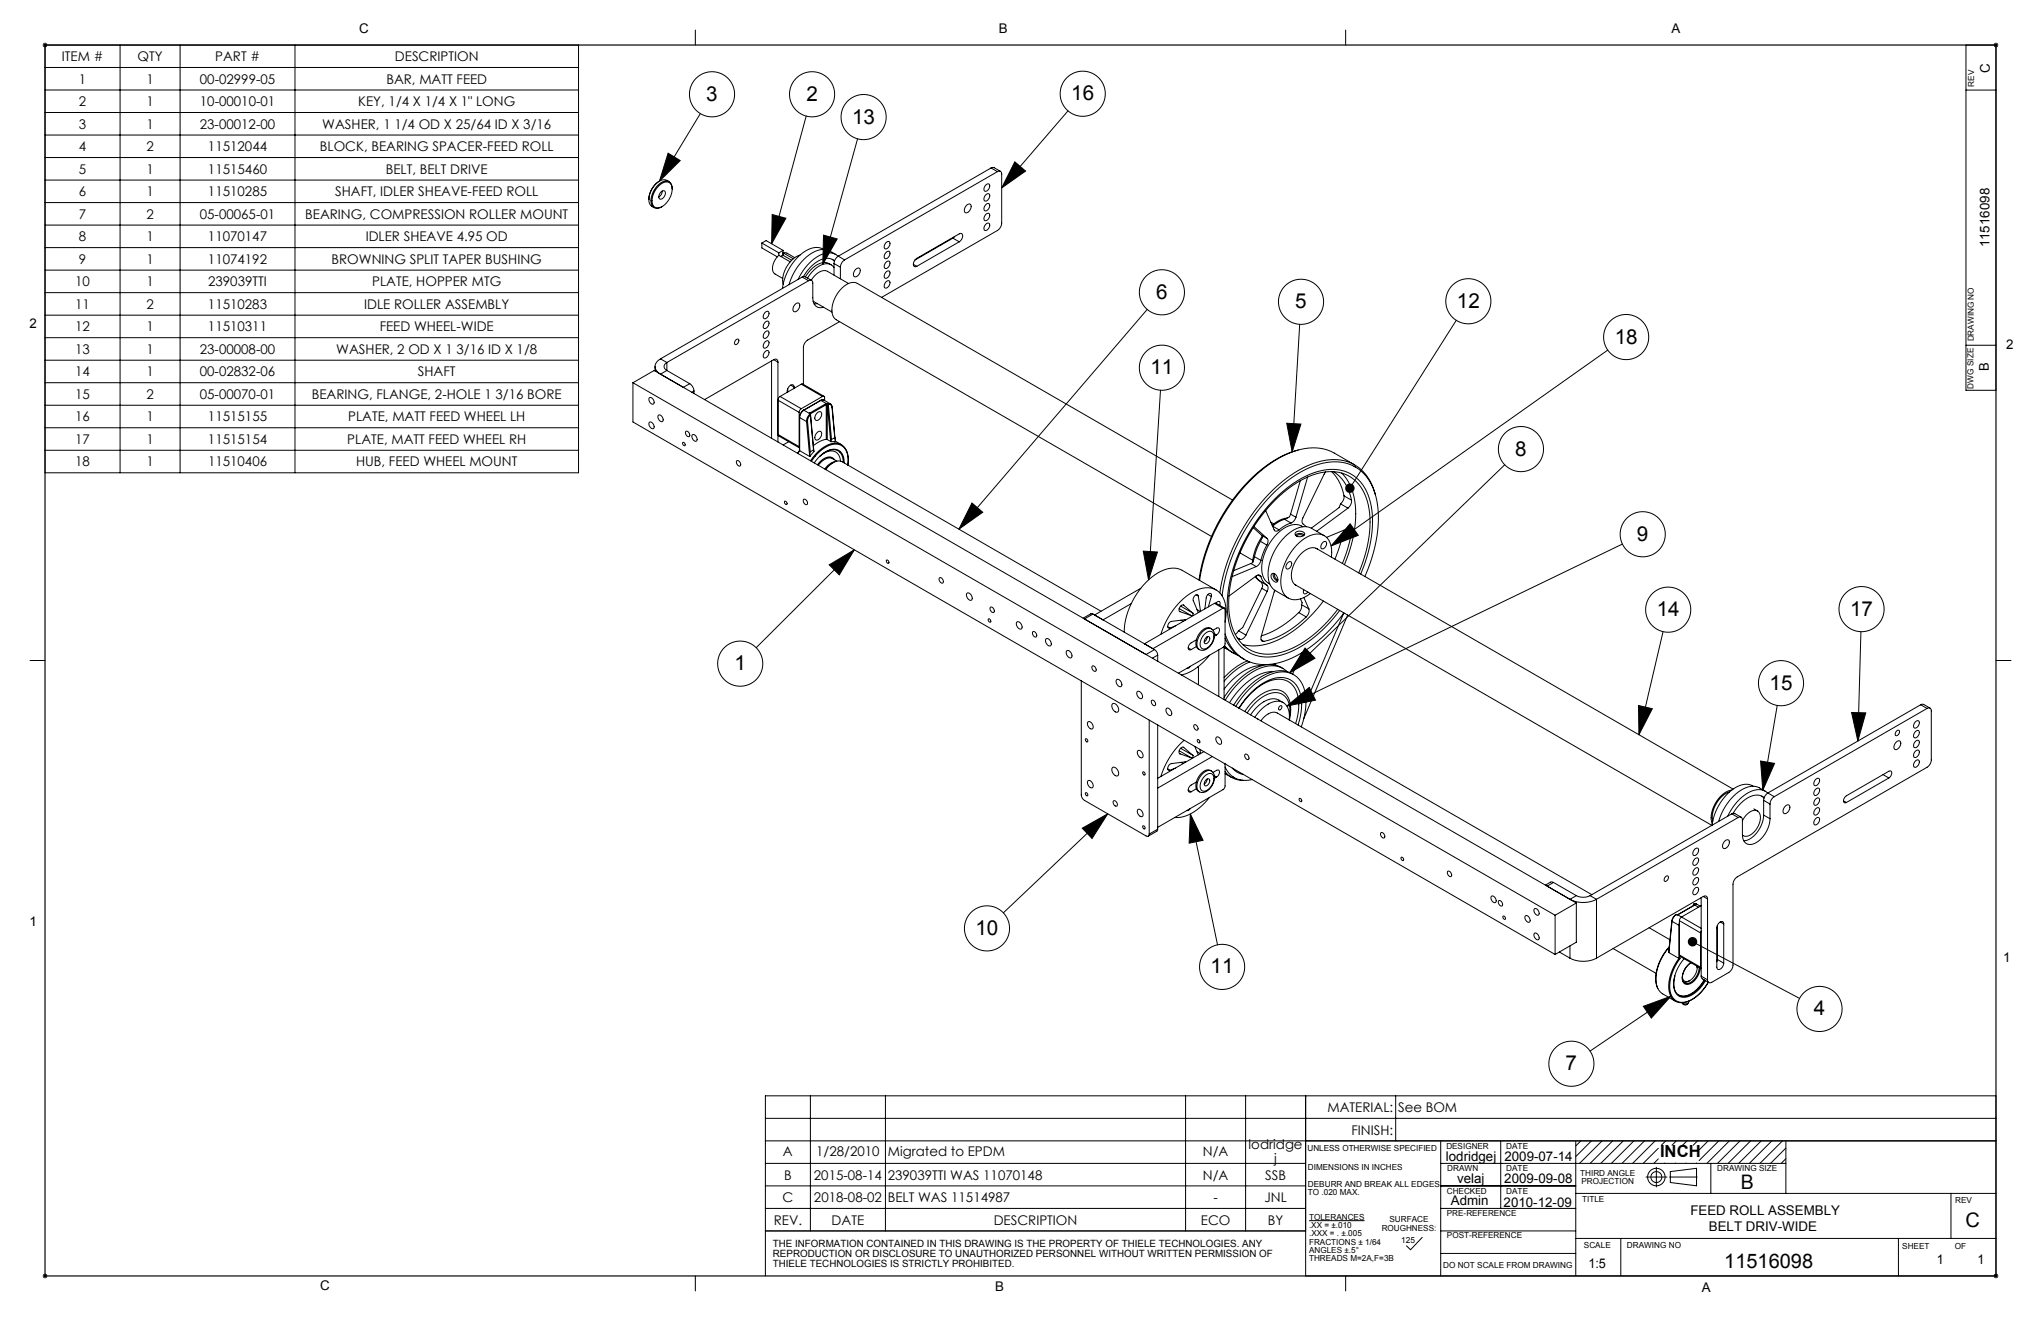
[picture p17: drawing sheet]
<svg xmlns="http://www.w3.org/2000/svg" width="432mm" height="279mm" viewBox="0 0 432 279" stroke-linecap="round" stroke-linejoin="round" font-family="sans-serif">
<defs><g id="words">
<g font-size="4.4">
<text x="149.4" y="21.3">3</text>
<text x="170.6" y="21.3">2</text>
<text x="226.6" y="21.2">16</text>
<text x="180.3" y="26.1">13</text>
<text x="244.6" y="63.2">6</text>
<text x="274" y="65.2">5</text>
<text x="308.2" y="65.1">12</text>
<text x="341.6" y="72.7">18</text>
<text x="243.4" y="79.2">11</text>
<text x="320.6" y="96.4">8</text>
<text x="346.3" y="114.4">9</text>
<text x="350.5" y="130.3">14</text>
<text x="391.4" y="130.2">17</text>
<text x="155.4" y="141.7">1</text>
<text x="374.4" y="145.9">15</text>
<text x="206.4" y="197.7">10</text>
<text x="256.1" y="205.9">11</text>
<text x="383.7" y="214.8">4</text>
<text x="331.2" y="226.4">7</text>
</g>
<g font-size="4.2">
<text x="368.3" y="251.6">B</text>
<text x="415.8" y="259.5">C</text>
<text x="364.8" y="268.2">11516098</text>
</g>
<text font-size="3.5" x="351.2" y="244.8">INCH</text>
<g font-size="2.8">
<text x="76" y="6.9">C</text>
<text x="211.3" y="7">B</text>
<text x="353.6" y="6.9">A</text>
<text x="13.1" y="13">ITEM #</text>
<text x="16.7" y="17.7">1</text>
<text x="29.1" y="13">QTY</text>
<text x="31" y="17.7">1</text>
<text x="42.3" y="17.7">00-02999-05</text>
<text x="45.5" y="13">PART #</text>
<text x="81.7" y="17.7">BAR, MATT FEED</text>
<text x="83.6" y="13">DESCRIPTION</text>
<text x="421" y="15.5" transform="rotate(-90 421 15.5)">C</text>
<text x="16.7" y="22.5">2</text>
<text x="31" y="22.5">1</text>
<text x="42.3" y="22.5">10-00010-01</text>
<text x="75.8" y="22.5">KEY, 1/4 X 1/4 X 1&quot; LONG</text>
<text x="16.7" y="27.2">3</text>
<text x="31" y="27.2">1</text>
<text x="42.3" y="27.2">23-00012-00</text>
<text x="68.2" y="27.2">WASHER, 1 1/4 OD X 25/64 ID X 3/16</text>
<text x="16.7" y="32">4</text>
<text x="31" y="32">2</text>
<text x="44" y="32">11512044</text>
<text x="67.7" y="32">BLOCK, BEARING SPACER-FEED ROLL</text>
<text x="16.7" y="41.5">6</text>
<text x="16.7" y="36.8">5</text>
<text x="31" y="41.5">1</text>
<text x="31" y="36.8">1</text>
<text x="44" y="41.5">11510285</text>
<text x="44" y="36.8">11515460</text>
<text x="70.9" y="41.5">SHAFT, IDLER SHEAVE-FEED ROLL</text>
<text x="81.6" y="36.8">BELT, BELT DRIVE</text>
<text x="16.7" y="46.3">7</text>
<text x="31" y="46.3">2</text>
<text x="42.3" y="46.3">05-00065-01</text>
<text x="64.6" y="46.3">BEARING, COMPRESSION ROLLER MOUNT</text>
<text x="16.7" y="51">8</text>
<text x="31" y="51">1</text>
<text x="44" y="51">11070147</text>
<text x="77.4" y="51">IDLER SHEAVE 4.95 OD</text>
<text x="420.9" y="52.3" transform="rotate(-90 420.9 52.3)">11516098</text>
<text x="16.7" y="55.8">9</text>
<text x="31" y="55.8">1</text>
<text x="44" y="55.8">11074192</text>
<text x="70.1" y="55.8">BROWNING SPLIT TAPER BUSHING</text>
<text x="15.9" y="60.6">10</text>
<text x="15.9" y="65.3">11</text>
<text x="31" y="60.6">1</text>
<text x="31" y="65.3">2</text>
<text x="44" y="65.3">11510283</text>
<text x="44" y="60.6">239039TTI</text>
<text x="77" y="65.3">IDLE ROLLER ASSEMBLY</text>
<text x="78.7" y="60.6">PLATE, HOPPER MTG</text>
<text x="6.3" y="69.5">2</text>
<text x="15.9" y="70.1">12</text>
<text x="31" y="70.1">1</text>
<text x="44" y="70.1">11510311</text>
<text x="80.3" y="70.1">FEED WHEEL-WIDE</text>
<text x="15.9" y="74.8">13</text>
<text x="31" y="74.8">1</text>
<text x="42.3" y="74.8">23-00008-00</text>
<text x="71.1" y="74.8">WASHER, 2 OD X 1 3/16 ID X 1/8</text>
<text x="424.4" y="73.8">2</text>
<text x="15.9" y="79.6">14</text>
<text x="31" y="79.6">1</text>
<text x="42.3" y="79.6">00-02832-06</text>
<text x="88.4" y="79.6">SHAFT</text>
<text x="420.8" y="78.5" transform="rotate(-90 420.8 78.5)">B</text>
<text x="15.9" y="84.4">15</text>
<text x="15.9" y="89.1">16</text>
<text x="31" y="84.4">2</text>
<text x="31" y="89.1">1</text>
<text x="42.3" y="84.4">05-00070-01</text>
<text x="44" y="89.1">11515155</text>
<text x="66" y="84.4">BEARING, FLANGE, 2-HOLE 1 3/16 BORE</text>
<text x="73.7" y="89.1">PLATE, MATT FEED WHEEL LH</text>
<text x="15.9" y="93.9">17</text>
<text x="31" y="93.9">1</text>
<text x="44" y="93.9">11515154</text>
<text x="73.5" y="93.9">PLATE, MATT FEED WHEEL RH</text>
<text x="15.9" y="98.6">18</text>
<text x="31" y="98.6">1</text>
<text x="44" y="98.6">11510406</text>
<text x="75.3" y="98.6">HUB, FEED WHEEL MOUNT</text>
<text x="6.3" y="195.9">1</text>
<text x="423.8" y="203.6">1</text>
<text x="280.8" y="235.2">MATERIAL:</text>
<text x="285.9" y="240">FINISH:</text>
<text x="295.8" y="235.2">See BOM</text>
<text x="165.6" y="244.5">A</text>
<text x="172.7" y="244.5">1/28/2010</text>
<text x="187.8" y="244.5">Migrated to EPDM</text>
<text x="254.5" y="244.5">N/A</text>
<text x="264.2" y="243.1">lodridge</text>
<text x="269.6" y="245.9">j</text>
<text x="305.9" y="245.6">lodridgej</text>
<text x="318.3" y="245.5">2009-07-14</text>
<text x="165.9" y="249.5">B</text>
<text x="172.2" y="249.5">2015-08-14</text>
<text x="187.8" y="249.5">239039TTI WAS 11070148</text>
<text x="254.5" y="249.5">N/A</text>
<text x="267.7" y="249.5">SSB</text>
<text x="308.2" y="250.3">velaj</text>
<text x="318.3" y="250.3">2009-09-08</text>
<text x="165.5" y="254.3">C</text>
<text x="172.2" y="254.3">2018-08-02</text>
<text x="187.8" y="254.3">BELT WAS 11514987</text>
<text x="256.7" y="254.3">-</text>
<text x="267.5" y="254.3">JNL</text>
<text x="307" y="255">Admin</text>
<text x="318.1" y="255.2">2010-12-09</text>
<text x="357.6" y="257">FEED ROLL ASSEMBLY</text>
<text x="163.7" y="259">REV.</text>
<text x="175.9" y="259">DATE</text>
<text x="210.2" y="259">DESCRIPTION</text>
<text x="254.1" y="259">ECO</text>
<text x="268.2" y="259">BY</text>
<text x="361.5" y="260.4">BELT DRIV-WIDE</text>
<text x="336" y="268.1">1:5</text>
<text x="409.8" y="267.4">1</text>
<text x="418.4" y="267.4">1</text>
<text x="67.7" y="272.9">C</text>
<text x="210.5" y="273">B</text>
<text x="360.1" y="273.3">A</text>
</g>
<g font-size="2.1">
<text x="163.5" y="263.8">THE INFORMATION CONTAINED IN THIS DRAWING IS THE PROPERTY OF THIELE TECHNOLOGIES. ANY</text>
<text x="163.5" y="265.9">REPRODUCTION OR DISCLOSURE TO UNAUTHORIZED PERSONNEL WITHOUT WRITTEN PERMISSION OF</text>
<text x="163.5" y="268">THIELE TECHNOLOGIES IS STRICTLY PROHIBITED.</text>
</g>
<g font-size="1.8">
<text x="417.7" y="18.3" transform="rotate(-90 417.7 18.3)">REV</text>
<text x="417.6" y="72.2" transform="rotate(-90 417.6 72.2)">DRAWING NO</text>
<text x="417.5" y="82.2" transform="rotate(-90 417.5 82.2)">DWG SIZE</text>
<text x="276.6" y="243.4">UNLESS OTHERWISE SPECIFIED</text>
<text x="306" y="242.9">DESIGNER</text>
<text x="318.7" y="242.9">DATE</text>
<text x="276.7" y="247.4">DIMENSIONS IN INCHES</text>
<text x="276.7" y="251">DEBURR AND BREAK ALL EDGES</text>
<text x="306.2" y="247.6">DRAWN</text>
<text x="318.7" y="247.8">DATE</text>
<text x="334.3" y="248.7">THIRD ANGLE</text>
<text x="334.6" y="250.5">PROJECTION</text>
<text x="363.3" y="247.7">DRAWING SIZE</text>
<text x="276.7" y="252.7">TO .020 MAX.</text>
<text x="277" y="258">TOLERANCES</text>
<text x="306.1" y="252.5">CHECKED</text>
<text x="306.1" y="257.3">PRE-REFERENCE</text>
<text x="318.7" y="252.5">DATE</text>
<text x="334.7" y="254.2">TITLE</text>
<text x="413.6" y="254.4">REV</text>
<text x="277" y="259.7">.XX = ±.010</text>
<text x="277" y="261.5">.XXX = . ±.005</text>
<text x="277" y="263.3">FRACTIONS ± 1/64</text>
<text x="292.3" y="260.3">ROUGHNESS:</text>
<text x="294" y="258.5">SURFACE</text>
<text x="296.4" y="262.9">125</text>
<text x="306.1" y="261.9">POST-REFERENCE</text>
<text x="335.1" y="264">SCALE</text>
<text x="344.2" y="264">DRAWING NO</text>
<text x="277" y="265">ANGLES ±.5°</text>
<text x="277" y="266.8">THREADS M=2A,F=3B</text>
<text x="305.3" y="268.3">DO NOT SCALE FROM DRAWING</text>
<text x="402.4" y="264.2">SHEET</text>
<text x="413.6" y="264.2">OF</text>
</g>
</g></defs>
<g fill="none" stroke="#000" stroke-width=".21">
<path d="M9.2 9.2l.7 .7M9.5 9v91h112.9v-90.5h-113.4M9.5 19h112.9M9.5 14.3h112.9M9.9 9.2l-.7 .7M25.4 9.5v90.5M38.1 9.5v90.5M62.4 9.5v90.5M147.1 6.3v3.2M284.7 6.3v3.2M415.9 19.1h6.4M421.9 9.2l.7 .7"/>
<path d="M422.3 9v73.6h-6.4v-73.1h6.9M422.6 9.2l-.7 .7M9.5 23.8h112.9M9.5 28.6h112.9M9.5 33.3h112.9M9.5 38.1h112.9M139.4 39.3a1.72 1.72 0 0 1 2.5-.4 3.9 3.9 0 0 1-1.6 4.6 1.4 1.4 0 0 1-1.8 .3 1.4 1.4 0 0 1-.5-1.7l.5-1.7zM139.5 38.3a4.7 4.7 0 0 0-2.2 3.9M141.3 32.4l2.6 1.6-4.4 4.3zM141.6 38.4a1.96 1.96 0 0 0-2.9 .6 5 5 0 0 0-1.4 3.2M142.2 40a1.42 1.42 0 0 0-.7-1.6 1.42 1.42 0 0 0-1.7 .3 4.4 4.4 0 0 0-1.9 4.8 1.4 1.4 0 0 0 2.2 .2M148.2 24l-8.7 14.3"/>
<path d="M170.6 24.5l-7.4 27.1M181.4 29.4l-7.3 26.5M208.5 39.2a.5 .5 0 0 1 .8-.2 .5 .5 0 0 1 0 .8 .64 .64 0 0 1-.4 .6 .64 .64 0 0 1-.7-.2l.1-.6zM209.7 35.5l.5-.1 1.5 .8M209.7 35.5l1.3 .8M209.7 35.5l-32.4 18.7M211 36.3a.55 .55 0 0 1 .7-.1 .55 .55 0 0 1 .2 .6v10.4a1.99 1.99 0 0 1-.9 1.5l-24.5 14.2M211 36.3l-32.3 18.7M214.7 34.2l2.3 2-5.1 3.6zM226 23.4l-14.1 16.4M9.5 42.8h112.9M9.5 47.6h112.9"/>
<path d="M9.5 52.4h112.9M9.5 57.1h112.9M137.3 42.2l.2 1 .9 .7M139.8 40.7a.55 .55 0 0 1 .7-.3 .55 .55 0 0 1 .2 .8 .9 .9 0 0 1-1.2 .8l-.1-.6zM140.1 40.4l-.2 .6-.5 .7M161.2 51.4l3.6 2.1M161.2 51.4v1l3.2 1.9M161.2 51.4l.9-.5 3.6 2.1M163.4 45.4l2.9 .8-3.1 5.4zM164.8 54a3.3 3.3 0 0 0-1.1 3.7l1.9 1.2M164.8 54l2.4 1.4M164.8 53.5v.5"/>
<path d="M165.7 54l1.8 1M165.7 53v1M165.7 54l-.5 .3M165.7 53l-.9 .5M168.1 54.5l-1.6-1h-.8l2.1 1.2M169.3 53.9a5.9 5.9 0 0 0-3.6 6.2M169.7 58.6l.5-.1 1.5 .8M169.7 58.6l-30 17.3M169.7 58.6l1.4 .8M171.1 59.4a.55 .55 0 0 1 .6-.1 .55 .55 0 0 1 .3 .6v3.1a1.72 1.72 0 0 0 2.2 2M171.1 59.4l-30 17.3M171.6 59.3a3.6 3.6 0 0 1 3-2.1l4.9 2.8"/>
<path d="M174.2 49.7l2.9 .8-3 5.4zM174.3 52.8a3.6 3.6 0 0 0-4.1 .4 11.4 11.4 0 0 0-4.6 7.8M175.8 56a2.96 2.96 0 0 0-3.9 .7l-1.5 1.9M176.1 54.9l.4 .4M176.4 56.6a2.21 2.21 0 0 0-3.2-.3l-1.2 1-1.2 1.5M176.4 55.7l1.4 .8M176.4 55.7v2.5M176.6 55.2a3 3 0 0 0-3.9 .2l-1.3 1.2-1.4 1.9M176.8 53.8a3.9 3.9 0 0 0-3.2-1 10 10 0 0 0-6.5 6.8l-.2 .6M177.3 54.2a3.2 3.2 0 0 0-4-.1 11 11 0 0 0-4.5 5M177.3 54.2a1.99 1.99 0 0 0-.9 1.5M177.3 54.2l1.4 .8"/>
<path d="M177.8 56.5v2.5M178.7 55a1.98 1.98 0 0 0-.9 1.5M181.1 56.9a.52 .52 0 0 1 .7-.2 .52 .52 0 0 1 .2 .7 1.02 1.02 0 0 1-1.4 1v-.6zM187.4 59.7a.5 .5 0 0 1 .8-.3 .5 .5 0 0 1 0 .8 .64 .64 0 0 1-.4 .7 .64 .64 0 0 1-.7-.2v-.4zM187.4 57.6a.5 .5 0 0 1 .8-.2 .5 .5 0 0 1 0 .8 .64 .64 0 0 1-.4 .6 .64 .64 0 0 1-.7-.2v-.4zM187.4 55.5a.5 .5 0 0 1 .8-.2 .5 .5 0 0 1 0 .8 .64 .64 0 0 1-.4 .6 .64 .64 0 0 1-.7-.2l.1-.6zM187.4 51.4a.5 .5 0 0 1 .8-.3 .5 .5 0 0 1 0 .8 .64 .64 0 0 1-.4 .7 .64 .64 0 0 1-.7-.2v-.4zM187.4 53.4a.5 .5 0 0 1 .8-.2 .5 .5 0 0 1 0 .8 .64 .64 0 0 1-.4 .6 .64 .64 0 0 1-.7-.1v-.4zM193.2 55.9l.8 .4M201.6 50.4l1.3 .7M201.6 50.4l-8 4.6M202 50l-.4 .4"/>
<path d="M202.9 51.1a1.26 1.26 0 0 0 .6-1.7l-.6 .1-8.9 5.1a1.26 1.26 0 0 0-.6 1.8l.6-.1M202.9 51.1l-8.9 5.2M204.5 43.4a.52 .52 0 0 1 .8-.2 .52 .52 0 0 1 .1 .7 1.02 1.02 0 0 1-1.3 1v-.9zM208.5 47.5a.5 .5 0 0 1 .8-.2 .5 .5 0 0 1 0 .8 .64 .64 0 0 1-.4 .6 .64 .64 0 0 1-.7-.2v-.4zM208.5 45.4a.5 .5 0 0 1 .8-.2 .5 .5 0 0 1 0 .8 .64 .64 0 0 1-.4 .6 .64 .64 0 0 1-.7-.2l.1-.6zM208.5 43.3a.5 .5 0 0 1 .8-.2 .5 .5 0 0 1 0 .8 .64 .64 0 0 1-.4 .6 .64 .64 0 0 1-.7-.1l.1-.7zM208.5 41.2a.5 .5 0 0 1 .8-.2 .5 .5 0 0 1 0 .8 .64 .64 0 0 1-.4 .7 .64 .64 0 0 1-.7-.2l.1-.6zM9.5 61.9h112.9M9.5 66.7h112.9M9.5 71.4h112.9M9.5 76.2h112.9M138.6 77.5v1"/>
<path d="M139.7 75.9a1.71 1.71 0 0 0-1.1 1.6 1.71 1.71 0 0 0 1.1 1.6M139.7 79.1l4.9 2.8 1.3-.8M139.7 75.9l1.4 .8M141.1 76.7a.89 .89 0 0 0-.6 .8 .89 .89 0 0 0 .6 .9M141.1 78.4l-1.4 .7M141.1 78.4l4.8 2.7M141.1 76.7v1.7M155.7 71.9l.3-.2a.54 .54 0 0 1 .4 .5 .54 .54 0 0 1-.4 .6l-.3 .1-.3-.2zM161.8 74.4a.5 .5 0 0 1 .8-.2 .5 .5 0 0 1 0 .8 .64 .64 0 0 1-.4 .6 .64 .64 0 0 1-.7-.1v-.4zM161.8 72.4a.5 .5 0 0 1 .8-.3 .5 .5 0 0 1 0 .8 .64 .64 0 0 1-.4 .7 .64 .64 0 0 1-.7-.2v-.4zM161.8 70.3a.5 .5 0 0 1 .8-.2 .5 .5 0 0 1 0 .8 .64 .64 0 0 1-.4 .6 .64 .64 0 0 1-.7-.2v-.4zM161.8 66.1a.5 .5 0 0 1 .8-.2 .5 .5 0 0 1 0 .8 .64 .64 0 0 1-.4 .6 .64 .64 0 0 1-.7-.1l.1-.7z"/>
<path d="M161.8 68.2a.5 .5 0 0 1 .8-.2 .5 .5 0 0 1 0 .8 .64 .64 0 0 1-.4 .6 .64 .64 0 0 1-.7-.2v-.4zM163.2 76.3v16.4M163.7 76.1l.9 .5M163.7 76.1a.55 .55 0 0 1 .6-.1 .55 .55 0 0 1 .3 .6M163.7 76.1l-14.6 8.4M164.6 76.6v16.9M168.3 64.3a.52 .52 0 0 1 .7-.2 .52 .52 0 0 1 .2 .7 1.02 1.02 0 0 1-1.4 1v-.8zM172 63.7l4 2.3M172.9 64.2l-.6 .1M177.6 68l-6.7 3.9a1.98 1.98 0 0 0-.9 1.6v7.8M242.7 65.4l-39.8 46.5M275 68.6l-1.6 27"/>
<path d="M308.1 67.7l-22.5 35.6M340.1 74l-58.5 41.5M415.9 73h6.4M9.5 80.9h112.9M9.5 85.7h112.9M9.5 90.5h112.9M9.5 95.2h112.9M133.9 81l4.5-2.6 195.1 112.6M133.9 81l195.1 112.6M133.9 81v8.2l195.1 112.7M137.4 84.1a.88 .88 0 0 1 .8 .5 .88 .88 0 0 1 0 .9 .95 .95 0 0 1-.8-1.4zM137.4 89.3a.88 .88 0 0 1 .8 .4 .88 .88 0 0 1 0 1 .95 .95 0 0 1-.8-1.4z"/>
<path d="M139.3 87.8a.88 .88 0 0 1 .8 .4 .88 .88 0 0 1 0 1 .95 .95 0 0 1-.8-1.4zM144.5 93.6a.41 .41 0 0 1 .4 .2 .41 .41 0 0 1-.1 .5l-.3-.3zM145.1 91.3a.66 .66 0 0 1 .7 .3 .66 .66 0 0 1-.1 .8 .84 .84 0 0 1-.6-1.1zM145.9 81.1a1.98 1.98 0 0 1 .9 1.6M146.5 91.9a.88 .88 0 0 1 .8 .5 .88 .88 0 0 1 0 .9 .95 .95 0 0 1-.8-1.4zM146.8 82.7v.5M146.8 82.7l-.4 .3M155.8 97.5a.66 .66 0 0 1 .8 .3 .66 .66 0 0 1-.1 .8 .84 .84 0 0 1-.7-1.1zM164.6 91.9l4.5 2.6v.2l-4.4-2.5zM165 83.9l-.3 .3-.1 .4 4.5 2.6M165 83.9l4.5 2.5M166.7 82.2v.7"/>
<path d="M166.9 93.4l-1.2 .7M167.3 81.5l.7 .4M168 81.9a.55 .55 0 0 0-.5-.6 .55 .55 0 0 0-.6 .5l-.3 .4-.1 .8M168 81.9v.2M169.1 87.2v7.3M169.1 88.3h.1M169.1 88.3v7M169.1 95.3h.1M169.1 95.3l-.4 .6M169.2 95.3l-.4 .6M169.2 88.3l1.4 .9M169.2 88.3v7"/>
<path d="M169.2 95.3l2.1 1.2M169.5 86.4l-.3 .4-.1 .4M169.5 81.3l.3-.1 4.5 2.6M169.5 81.3l-4.5 2.6M169.5 81.3l4.5 2.6M170 86.8a1.9 1.9 0 0 0-.9 1.5M170 86.8h.1M170.1 86.8a1.99 1.99 0 0 0-.9 1.5M170.1 86.8l1.1 .6M170.6 89.2l.7 7.3M170.8 89.1l-.2 .1M170.8 89.1l.6 6.5"/>
<path d="M171.2 87.4l.1 .2M171.2 87.4l.2 .2M171.3 96.5v.1M171.3 87.6h.1M171.3 87.4h-.1M171.3 87.4l.1 .1M171.3 87.6a1.87 1.87 0 0 0-.7 1.6M171.3 87.6l.1 .2M171.4 87.6h.1M171.4 87.6h-.1M171.4 87.6l.1 .1M171.4 95.6l-.1 1"/>
<path d="M171.4 95.6l.7-.4a.6 .6 0 0 1-.4 .8l-.4 .6M171.4 87.5v.1M171.4 87.8a1.63 1.63 0 0 0-.6 1.3M171.5 87.7l-.1 .1M171.5 87.7l.7 7.8M171.7 97.6a7.7 7.7 0 0 1 4.8-3.7 2.71 2.71 0 0 1 2.9 3.1v1.4M172.3 97.9a5.9 5.9 0 0 1 4.2-2.9 2.42 2.42 0 0 1 2.1 2.9M172.9 87.3a.52 .52 0 0 1 .7-.2 .52 .52 0 0 1 .2 .7 1.02 1.02 0 0 1-1.3 1l-.1-.6zM172.9 91.4a.52 .52 0 0 1 .7-.1 .52 .52 0 0 1 .2 .7 1.02 1.02 0 0 1-1.3 .9l-.1-.6zM173.6 84.7h.1M173.6 84.7l-3.6 2.1M173.7 84.7l-3.6 2.1"/>
<path d="M173.7 84.7l1.1 .7M173.8 96.2a2.42 2.42 0 0 1 3.6 0l.4 1.3M174 83.9a.27 .27 0 0 1 .3-.1 .27 .27 0 0 1 .2 .3v.6M174 83.9l-4.5 2.5M174.3 84.6l-.7 .1M174.3 84.6l-.6 .1M174.3 84.6l1.4 .8M174.7 85.4l.1 .2M174.7 85.4l-3.4 2M174.7 99.3a3 3 0 0 1 3.5-1.6l54.7 31.6M174.8 92.9l-1.3 .4-1.4 1M174.8 92.9l.2 .1"/>
<path d="M174.8 85.6l-3.4 1.9M174.8 85.6v7.3M174.8 85.4h-.1M174.8 85.4h.3M174.8 85.4l.1 .2M174.9 85.6h.1M174.9 85.6h-.1M175 93l.7 .4M175 85.6v7.4M175 85.6h.1M175 85.6l.7 7.8M175.1 95.4a2.25 2.25 0 0 1 2.5 .1 2.25 2.25 0 0 1 .8 2.3"/>
<path d="M175.1 85.4l-.1 .2M175.1 85.4h.1M175.2 95.4l-1.8 1.2M175.2 85.4l.1 .2M175.2 85.4l-.2 .2M175.2 85.4h.5M175.3 85.6h-.3M175.3 85.6a.55 .55 0 0 1 .7 .6l.1-.1M175.3 85.6l.6 7.4M175.7 85.4l.4 .7M175.7 93.4h.1M175.9 93l.7-.4 .1 .8h-.9"/>
<path d="M175.9 93l-.1 .4M176.1 86.1l.6 6.8M176.3 97.9l-1 .6-.7 .8M176.5 97.2a1.62 1.62 0 0 0-2.5 0l-1.1 1.1M176.7 93.3l1.3 .7M176.7 97.6a3.6 3.6 0 0 0-2.2 1.6M177.1 97.5l-1-.5a2.32 2.32 0 0 0-2.7 1.1l-.3 .3M179 95.2a2.84 2.84 0 0 0-4.2-.9 9.5 9.5 0 0 0-3.3 3.2M179.1 95.2l.4 1.6-.1 1.6M245.5 82.5l-2.5 40.1M272.2 89.5l3 .2-1.8 5.9zM274.6 95.2a26.6 26.6 0 0 0-13.7 10.4 37.7 37.7 0 0 0-7.2 17.1"/>
<path d="M280.5 99.8l-4.9 9.7a1.07 1.07 0 0 0 .5 1.7l.2 .2M281.7 99.7l1 1.2 .8 1.4 .8 2.6M282.1 99.8a8.6 8.6 0 0 1 3.8 6M286.4 98.6l.4 .2M286.6 98.3l-4.3-2.5a10.6 10.6 0 0 0-9.9 .2 33.4 33.4 0 0 0-14.8 15.2 36.1 36.1 0 0 0-3.8 11.6M318.3 98.3l-45.5 44M166 106a.41 .41 0 0 1 .4 .3 .41 .41 0 0 1-.1 .4l-.3-.2zM170 105.7a.66 .66 0 0 1 .7 .3 .66 .66 0 0 1-.1 .8 .85 .85 0 0 1-.6-1.1zM175.4 119.5l5.3-3.2-3.1 5.3zM180.7 116.3l-20.7 20.7M187.6 118.4a.41 .41 0 0 1 .4 .3 .41 .41 0 0 1-.1 .5l-.3-.3zM205.6 106.4l2.3 1.9-5 3.6z"/>
<path d="M241.9 116.6l3 .2-1.9 5.8zM260.8 105.8l-79.4-45.9a3.1 3.1 0 0 0-3.6 1.4 5.9 5.9 0 0 0-1.6 5.5l.7 .8 79.4 45.9M262.3 116.9l2.7 1.6M264.6 119.2l-3.6 1.5M264.6 119.2l1.2 .6M265.1 111.6l1.9 1.6M265.3 111.4l2.8 2.5M265.4 117.7l-.3 1.2-.5 .3M265.4 117.7l1.4 .8M265.8 119.8l-5.1 2.2M266.7 114.5l-.8 1.6-.5 1.6M266.7 114.5l1.3 .8"/>
<path d="M266.8 118.5a1.93 1.93 0 0 1-1 1.3M267 113.2l.1 .4-.4 .9M267 113.2l1.1 .7M267.1 113.4a11.6 11.6 0 0 0-2.1 5.6M267.8 108l1.8 4.1a.62 .62 0 0 0 1 0M268 115.3l-.7 1.6-.5 1.6M268.1 113.9a1.21 1.21 0 0 1-.1 1.4M268.8 110.4l.7 .4M271.8 109.8l-1.3 .6-1.3 .9 1.4 .8M271.8 109.8l1.3 .8M272.3 109.6a6.2 6.2 0 0 0-3.2 1.5M272.4 119.1a.5 .5 0 0 1 .8-.2 .5 .5 0 0 1 0 .8 .64 .64 0 0 1-.4 .6 .64 .64 0 0 1-.7-.2v-.6z"/>
<path d="M273 108.7l-.1 .3a1.28 1.28 0 0 1-1.1 .8M273 108.7l1.2 .7M273.1 110.6l-1.2 .6-1.3 .9M274.1 112.6a1.25 1.25 0 0 1 1.9 .4 1.26 1.26 0 0 1-2 0zM274.2 109.4a1.84 1.84 0 0 1-1.1 1.2M275.1 101.7l-2.1 7M275.6 111.4a3.5 3.5 0 0 0-4 .4 10.6 10.6 0 0 0-4.6 9.4l.5 1.4 1.1 .9M275.7 113.3a1.1 1.1 0 0 0-1.4 .1M275.9 113.2a1.43 1.43 0 0 0-1.8 0M276.6 100.9l-2.4 8.5M278.4 116l88.3 50.9M278.7 116.1a2.65 2.65 0 0 0-3.3 .9 6.2 6.2 0 0 0-2 5.9l.4 .6 .5 .3"/>
<path d="M279.8 114.8a.5 .5 0 0 1 .8-.2 .5 .5 0 0 1 0 .8 .64 .64 0 0 1-.4 .6 .64 .64 0 0 1-.7-.2v-.4zM280.2 113.3l-2.7-1.6a4.3 4.3 0 0 0-4.7 1 11.7 11.7 0 0 0-4.5 9.6l.3 1 .7 1.2 3.2 2M281.7 117.8a4.2 4.2 0 0 0-1.9-4.7 5 5 0 0 0-4.9 1.6 11.2 11.2 0 0 0-3.8 9.7 2.96 2.96 0 0 0 4.3 2.2l1.8-1.1M283.6 106.6l-.3 .8-5.9 4.3M283.6 106.6l1.6 .9M283.8 100.1a11.6 11.6 0 0 1 3 8.6 28.2 28.2 0 0 1-2.4 10.7M284.3 112.2l-.8 3-1.1 3.1M284.3 104.9a1.98 1.98 0 0 1-.7 1.7M284.3 104.9l1.6 .9M284.8 111.9l1.1 .7M285.2 107.5l-6.7 4.9M285.6 110.8l1.8 2.4-5.8 2.3z"/>
<path d="M285.9 105.8a1.91 1.91 0 0 1-.7 1.7M285.9 112.6l-.8 3.5-1.1 3.1M285.9 112.6a.58 .58 0 0 0-.1-.7 .58 .58 0 0 0-.6-.1l-4.6 1.9M291 104.6a8.9 8.9 0 0 0-9.8-7.3 21.7 21.7 0 0 0-12.6 7.1 39.1 39.1 0 0 0-10.5 21M343.2 115.1l-71 34.2M6.3 139.7h3.2M198.7 122.3a.66 .66 0 0 1 .8 .3 .66 .66 0 0 1-.1 .7 .84 .84 0 0 1-.7-1zM204.6 125.5a.93 .93 0 0 1 .9 .4 .93 .93 0 0 1 0 1.1 1.07 1.07 0 0 1-.9-1.5zM209.1 130.9a.41 .41 0 0 1 .4 .2 .41 .41 0 0 1-.1 .5l-.3-.2zM209.5 128.5a.66 .66 0 0 1 .7 .3 .66 .66 0 0 1 0 .8 .84 .84 0 0 1-.7-1.1zM215.1 131.6a.93 .93 0 0 1 1 .4 .93 .93 0 0 1-.1 1 1.08 1.08 0 0 1-.9-1.4zM218.5 133.7a.66 .66 0 0 1 .7 .3 .66 .66 0 0 1-.1 .7 .84 .84 0 0 1-.6-1z"/>
<path d="M221.3 135.2a.93 .93 0 0 1 .9 .4 .93 .93 0 0 1 0 1 1.08 1.08 0 0 1-.9-1.4zM225.7 137.7a.93 .93 0 0 1 .9 .4 .93 .93 0 0 1 0 1 1.07 1.07 0 0 1-.9-1.4zM231.2 129.9l-.4-.1-1.6 1M231.2 129.9l13.1 7.5M231.2 129.9l-1.8 1M239.3 127.7l-5.9 3.4M241.4 124.4l-9.8 5.7M244.3 137.4a1.48 1.48 0 0 1 .6 1.2M244.3 137.4l-1.8 1M244.9 138.6v1.3M244.9 138.6l-1.1 .6M247.1 132.6l.4 .2"/>
<path d="M248.7 132.4l-1.2 .4M249.5 128.7l2.6 1.5M249.6 129.3v.1M249.6 129.4l2.5 .8M249.8 128.2l2.6 1.5M249.9 131.2l.4 .2M250.3 128h.1M250.4 128a.86 .86 0 0 0-.8 .4 .86 .86 0 0 0 0 1M250.4 128l2 1.7M250.8 131.1l-3 .3a.98 .98 0 0 0-.6 1.4h.3M251.4 137l.6 .4M252.4 129.7v.3l-.3 .2"/>
<path d="M253.1 125.8l.4 .3M253.1 135.3l-1.1 .7a.96 .96 0 0 0-.3 1.5l.3-.1M253.1 136.8l-1.1 .6M253.2 128.9l.7 .4M253.5 126.1v-.2a.78 .78 0 0 0-.9 .1 .78 .78 0 0 0-.2 .9l1.1 2.7M253.5 126.1l.5 3.2M255 134a.99 .99 0 0 1 1-.5 .99 .99 0 0 1 .8 .8 2.86 2.86 0 0 1-2.1 3 1.12 1.12 0 0 1-.7-1.7l.3-.7zM255.2 134.8a.47 .47 0 0 1 .7 0 .47 .47 0 0 1-.1 .7l-.2 .4a.45 .45 0 0 1-.7 .2 .45 .45 0 0 1-.1-.7zM255.4 134.7h.1M255.4 134.7l-.2 .7-.4 .4M255.5 125.7l.8 .5M255.9 138.6a11 11 0 0 1-6 4.2"/>
<path d="M256.3 126.2a.44 .44 0 0 0-.2-.7 .44 .44 0 0 0-.6 .3l-.3 .6-.3 2.4M256.3 126.2l-.7 2.2M256.3 133a1.61 1.61 0 0 0-2.3 .7 2.98 2.98 0 0 0-.7 3.4l.4 .3M256.3 133a2.21 2.21 0 0 0-2.6 1.5 2.14 2.14 0 0 0 .1 2.9M256.3 133a2.34 2.34 0 0 1 0 3.3 2.02 2.02 0 0 1-2.5 1.1M256.6 133.3l1-.5a.64 .64 0 0 1 .5 .5 .64 .64 0 0 1-.4 .7l-.3 .3M256.9 134l.5 .3M256.9 127.6l-14.8 8.6M256.9 127.6l1.8 1M257.3 127.6a.48 .48 0 0 1 .7-.4 .48 .48 0 0 1 0 .8M257.3 127.6h-.4M257.3 127.6l1.7 1"/>
<path d="M257.3 124.8l-7.2-4.2a5.1 5.1 0 0 0-5.2 .6 15.9 15.9 0 0 0-7.1 12.5M257.4 134.3l-.5 .2M257.9 137.5v9.8M258.7 128.6a.27 .27 0 0 1 .3 0 .27 .27 0 0 1 .2 .3v7.3l-.2 .5-9.7 5.7M258.7 128.6l-14.8 8.6M259 137l.7 .3M259.1 136.6l1.1 1 1.7 1M259.2 135a8.9 8.9 0 0 0 4.1 4.5M259.2 131.6a6.9 6.9 0 0 0-1.4-6.4 4.5 4.5 0 0 0-5.1-.2 15.6 15.6 0 0 0-7.1 9.2M261 138.2l-2-1.5v11.3M261.8 134.9l.5 .3M261.8 135l.5 .2"/>
<path d="M262 133.4l-.7 .8M262 133.4l1.6 .9M263.6 134.3a1.25 1.25 0 0 1-1.3 .9M263.9 139.8a13.6 13.6 0 0 0-4.9 3.5M265.6 122l1 1M265.7 121.9l1 1.1M266.2 121.6l.6 .4M266.7 123l.4 .9-.1 .5M266.7 123l1.3 .8M266.8 122a.57 .57 0 0 0-1-.2l-5.8 4.3M266.8 122a3.1 3.1 0 0 0 1.2 1.8M266.8 135.3l.6 .4"/>
<path d="M267 124.4l-4.1 8.3-.9 .7M267 124.4l1.1 .7M268 123.8a1.06 1.06 0 0 1 .1 1.3M268.1 125.1l-4.5 9.2M269 121.4a.84 .84 0 0 1 1.2 .7l.1 .6-.1 .4a1.2 1.2 0 0 1-1.2-1.7zM269.4 121.3a1.43 1.43 0 0 0 .9 1.6M269.7 121.4a1.09 1.09 0 0 0 .6 1.2M269.7 124.9l-2.9 9.7a.66 .66 0 0 0 0 .7 .66 .66 0 0 0 .6 .4M274 123.7l88.2 50.9M274.8 129.6a20.3 20.3 0 0 1-7.9 4.9M274.8 129.6l1.6 .9M275.1 126.7l.4 .8-.2 .4"/>
<path d="M275.3 127.9a1.77 1.77 0 0 1-.5 1.7M275.3 127.9l1.6 .9M275.3 127.9h.1M275.4 138.1l-1.9 4.5M275.8 124.7a.52 .52 0 0 0 .1 .9 .52 .52 0 0 0 .8-.4M275.9 126.4l1 2.4M276.1 137.1l2.1 2.1-5.4 3.1zM276.4 130.5a18.9 18.9 0 0 1-9 5.2M276.9 128.8a1.74 1.74 0 0 1-.5 1.7M280 127.1a24.2 24.2 0 0 1-12.2 9.2l-2.4 .3-2.5-.3M284.3 129.7l-8 18.8M284.3 129.6a27.2 27.2 0 0 1-13.6 10.5 8.8 8.8 0 0 1-11.5-6"/>
<path d="M285.1 130.1l-9.3 21.9M287.5 121.2a23.9 23.9 0 0 0 1.7-15.3 8 8 0 0 0-10.7-5.7 25.7 25.7 0 0 0-13 10.8 30.7 30.7 0 0 0-5.5 18.2 9.7 9.7 0 0 0 4.9 8.5 10.6 10.6 0 0 0 9.3-1 27.4 27.4 0 0 0 8.8-7.8M287.9 121.4a24.7 24.7 0 0 0 1.9-15.8 8.2 8.2 0 0 0-10.9-5.9 25.9 25.9 0 0 0-13.3 10.8 31.1 31.1 0 0 0-5.9 19.5 9.6 9.6 0 0 0 5.2 8.4 11.2 11.2 0 0 0 9.7-1.3 28.5 28.5 0 0 0 8.8-8M288.8 121.9a27.5 27.5 0 0 0 2.3-16.7 8.9 8.9 0 0 0-8-7.5 17 17 0 0 0-11.5 4.6 38.2 38.2 0 0 0-13.1 23.7M351.8 133.6l-5.1 21.8M393.7 133.6l-.6 23.1M422.3 139.7h3.1M228.8 144v24.1a1.49 1.49 0 0 0 .6 1.2l13.1 7.5a.41 .41 0 0 0 .4 .1 .41 .41 0 0 0 .2-.5M229.7 156.3a.33 .33 0 0 1 .4 .2 .33 .33 0 0 1-.2 .4l-.3-.3zM230.2 152.7a.93 .93 0 0 1 .9 .5 .93 .93 0 0 1-.1 1 1.07 1.07 0 0 1-.8-1.5zM231 140.9a.66 .66 0 0 1 .8 .3 .66 .66 0 0 1-.1 .8 .84 .84 0 0 1-.7-1.1zM235.3 148.9a.88 .88 0 0 1 1.3 .8 .6 .6 0 0 1-.1 .9 .6 .6 0 0 1-.9-.4l-.4-.7z"/>
<path d="M236.2 143.8a.93 .93 0 0 1 1 .4 .93 .93 0 0 1-.1 1 1.07 1.07 0 0 1-.9-1.4zM240.6 146.3a.93 .93 0 0 1 .9 .4 .93 .93 0 0 1 0 1.1 1.08 1.08 0 0 1-.9-1.5zM240.8 158.8a.93 .93 0 0 1 .9 .5 .93 .93 0 0 1-.1 1 1.07 1.07 0 0 1-.8-1.5zM243.1 152.3v24.1M243.6 148.2a.66 .66 0 0 1 .8 .3 .66 .66 0 0 1-.1 .8 .85 .85 0 0 1-.7-1.1zM244.9 153.3v22.1M246.8 149.9a.93 .93 0 0 1 .9 .4 .93 .93 0 0 1 0 1 1.07 1.07 0 0 1-.9-1.4zM249.5 158.8l2.6 1.5M249.6 159.4h.1M249.6 159.4l2.5 .9M249.8 158.3l2.6 1.5M250.3 158l.1 .1"/>
<path d="M250.4 158.1a.86 .86 0 0 0-.8 .4 .86 .86 0 0 0 0 .9M250.4 158.1l2 1.7M250.5 156.6a16.8 16.8 0 0 0-4.9 7.6M251.8 140.9l-.3 .4-.4 .1M252.4 159.8v.3l-.3 .2M252.6 153.4a.66 .66 0 0 1 .7 .3 .66 .66 0 0 1 0 .7 .84 .84 0 0 1-.7-1zM252.8 157.9l.7 1.8M253.2 159l.7 .4M253.4 156.4a.41 .41 0 0 1 .4 .3 .41 .41 0 0 1-.1 .4l-.3-.2zM253.4 141.1l.1 .1M253.5 141v3.8M253.9 158.5l.1 .9"/>
<path d="M254.7 159l-9.8 5.6M257.3 156a.93 .93 0 0 1 1 .4 .93 .93 0 0 1-.1 1 1.07 1.07 0 0 1-.9-1.4zM261.5 149.4a15.2 15.2 0 0 1 8.5-7.1 4.8 4.8 0 0 1 6.1 4 14 14 0 0 1-.8 7.4M263.4 150.5a9.5 9.5 0 0 1 5.9-4.6 3.3 3.3 0 0 1 3.7 3.5v1.3l-.2 1.6M263.4 159.6a.66 .66 0 0 1 .7 .3 .66 .66 0 0 1-.1 .8 .84 .84 0 0 1-.6-1.1zM263.9 150.8a8.5 8.5 0 0 1 5.8-4.3 3.1 3.1 0 0 1 3.2 3.3l-.1 2M264.4 140a14.3 14.3 0 0 0-5.4 4.1M265.5 151.7a6.4 6.4 0 0 1 5.1-3.4 2.82 2.82 0 0 1 2.2 3.3v.7M266 152l.2 .1M266.8 152.5a3.3 3.3 0 0 1 3.2-1.8l66.8 38.5M267.1 140.8a9.6 9.6 0 0 0-6.9 3.5l-1.2 1.4M269.4 142.1a9.6 9.6 0 0 0-7 3.5l-2.3 3"/>
<path d="M269.6 140.4l.4 .3M270.7 149.4l.3-.2a.48 .48 0 0 1 .1 .7 .48 .48 0 0 1-.6 .2zM271.4 141.4a6.1 6.1 0 0 0-6.7 .4 17.8 17.8 0 0 0-5.7 5.7M271.5 148.6a3.4 3.4 0 0 0-4.6 .1l-1.3 1.2-1 1.3M272.2 149.3l4.8-3.9 1.3 2.7zM272.3 142a5.4 5.4 0 0 0-6.5-.3 17.1 17.1 0 0 0-6.6 6.4M273.7 142.7a6.1 6.1 0 0 0-6.7 .4 17.9 17.9 0 0 0-6 6M274.1 153.1a9.5 9.5 0 0 0-.2-7.6 4.3 4.3 0 0 0-5.9-1.2 15.1 15.1 0 0 0-5.9 5.5 12.9 12.9 0 0 1 8.2-6.5 4.3 4.3 0 0 1 5 4.3 12.9 12.9 0 0 1-.7 5.7M346.6 149.2l3 .7-2.9 5.5zM376 149.2l-3.1 17.9M391.7 150.7l3 .1-1.6 5.9zM401.2 156.9a.52 .52 0 0 1 .7-.2 .52 .52 0 0 1 .2 .7 1.02 1.02 0 0 1-1.3 1l-.1-.6z"/>
<path d="M401.2 154.6l.3-.2a.54 .54 0 0 1 .4 .6 .54 .54 0 0 1-.4 .5l-.3 .1-.2-.2zM405.2 154.8a.5 .5 0 0 1 .8-.2 .5 .5 0 0 1 0 .8 .64 .64 0 0 1-.4 .6 .64 .64 0 0 1-.7-.2v-.4zM405.2 152.7a.5 .5 0 0 1 .8-.2 .5 .5 0 0 1 0 .8 .64 .64 0 0 1-.4 .6 .64 .64 0 0 1-.7-.1v-.7zM405.2 156.9a.5 .5 0 0 1 .8-.3 .5 .5 0 0 1 0 .8 .64 .64 0 0 1-.4 .7 .64 .64 0 0 1-.7-.2v-.4zM405.2 158.9a.5 .5 0 0 1 .8-.2 .5 .5 0 0 1 0 .8 .64 .64 0 0 1-.4 .6 .64 .64 0 0 1-.7-.1v-.4zM406.3 149.1l.5-.2 1.5 .9M406.3 149.1l1.4 .7M406.3 149.1l-32.3 18.6M407.7 149.8a.55 .55 0 0 1 .6 0 .55 .55 0 0 1 .3 .6v10.3a1.99 1.99 0 0 1-.9 1.6l-40.2 23.2a1.98 1.98 0 0 0-.9 1.5v17.1a1.99 1.99 0 0 1-.9 1.6l-3.5 2.1a.55 .55 0 0 1-.7 0 .55 .55 0 0 1-.2-.6M407.7 149.8l-32.3 18.7M229 175.2l5.4-3.1-3.4 5.2zM229.7 167.7a.33 .33 0 0 1 .4 .2 .33 .33 0 0 1-.2 .4l-.3-.3z"/>
<path d="M230.2 165.1a.93 .93 0 0 1 .9 .5 .93 .93 0 0 1-.1 1 1.08 1.08 0 0 1-.8-1.5zM234.4 172.1l-22.1 21M235.3 162.4a.88 .88 0 0 1 1.3 .7 .6 .6 0 0 1-.1 1 .6 .6 0 0 1-.9-.4l-.4-.7zM235.6 169.4a.72 .72 0 0 1 .7 .4 .72 .72 0 0 1-.1 .7 .78 .78 0 0 1-.6-1.1zM240.8 171.2a.93 .93 0 0 1 .9 .5 .93 .93 0 0 1-.1 1 1.08 1.08 0 0 1-.8-1.5zM241.8 163.3a.33 .33 0 0 1 .4 .2 .33 .33 0 0 1-.2 .4l-.2-.3zM241.8 174.7a.33 .33 0 0 1 .4 .2 .33 .33 0 0 1-.2 .4l-.2-.3zM244.9 175.4l-.2 .4-1.8 1.1M244.9 175.4l-1.8 1M247.1 162.6l.4 .3M248.7 162.5l-1.2 .4M249.9 161.2l.4 .3"/>
<path d="M250.8 161.2l-3 .3a.98 .98 0 0 0-.6 1.4h.3M251.4 167.1l.6 .4M251.8 172.2l2.7 5.5-2.9 .6zM251.8 172.2l5.8 27.6M251.8 171l-.3 .3-.4 .1M253.1 165.4l-1.1 .6a.96 .96 0 0 0-.3 1.6l.3-.1M253.1 166.8l-1.1 .7M254.3 163.5a1.48 1.48 0 0 1 2-.4 2.22 2.22 0 0 0-2.6 1.5 2.14 2.14 0 0 0 .1 2.9 1.56 1.56 0 0 1-.6-2.3l.5-1.1zM255 164.1a.99 .99 0 0 1 1-.5 .99 .99 0 0 1 .8 .7 2.86 2.86 0 0 1-2.1 3.1 1.12 1.12 0 0 1-.7-1.8l.3-.6zM255.2 164.9a.47 .47 0 0 1 .7 0 .47 .47 0 0 1-.1 .7l-.2 .4a.45 .45 0 0 1-.7 .2 .45 .45 0 0 1-.1-.7zM255.4 164.8l-.2 .7-.4 .3M255.9 168.7a10 10 0 0 1-6.7 4.2h-.7"/>
<path d="M256.3 163.1a2.34 2.34 0 0 1 0 3.3 2.02 2.02 0 0 1-2.5 1.1M256.5 160l-11.6 6.7M256.6 163.4l1-.5a.64 .64 0 0 1 .5 .5 .64 .64 0 0 1-.4 .7l-.3 .3M256.9 164.1l.5 .3M257.4 164.4l-.5 .2M259.2 161.6v4.6l-.3 .7-14 8.1M259.2 162.2a4.6 4.6 0 0 0 5.7 2.7M259.2 163.2a4.5 4.5 0 0 0 3.8 1.8M259.2 163.6l1.3 .8M259.2 161.6h.1M260.7 162.5l.9 .7 1.5 .6M260.8 164.3l.3 .2"/>
<path d="M274.9 168.9a.41 .41 0 0 1 .4 .2 .41 .41 0 0 1-.1 .5l-.3-.3zM292.1 176.2a.66 .66 0 0 1 .8 .3 .66 .66 0 0 1-.1 .8 .84 .84 0 0 1-.7-1.1zM358.5 179.7a.5 .5 0 0 1 .8-.2 .5 .5 0 0 1 0 .8 .64 .64 0 0 1-.4 .6 .64 .64 0 0 1-.7-.2v-.6zM365 177.8a.52 .52 0 0 1 .7-.1 .52 .52 0 0 1 .2 .7 1.02 1.02 0 0 1-1.4 .9v-.8zM365.9 167.5a5.9 5.9 0 0 0-3.5 6.2M366.4 167.1a6.1 6.1 0 0 0-4.1 7.2M366.4 172.1l.5-.1 1.5 .8M366.4 172.1l1.3 .8M366.4 172.1l-30 17.3M367.7 172.9a.55 .55 0 0 1 .7-.1 .55 .55 0 0 1 .2 .6v3.1a1.78 1.78 0 0 0 .9 1.9 1.78 1.78 0 0 0 2-.2 6.5 6.5 0 0 0 3-5M367.7 172.9l-29.9 17.3M368.6 173.6a3.3 3.3 0 0 1 2.9-2.2 1.58 1.58 0 0 1 .9 2.1 4 4 0 0 1-3.1 3.4l-.7-.3"/>
<path d="M368.6 176.7l.2 .1M370.9 166.3a3.4 3.4 0 0 0-3.8 .3 11.3 11.3 0 0 0-4.9 7.9M371 171.1l.8 .4M372.5 161l2.9 .5-2.5 5.6zM372.7 168.4l.5 .4M373.1 172.4a5.9 5.9 0 0 1-4 5.4h-.2M373.1 172.4l1.4 .8M373.1 169.3l1.4 .8M373.1 169.3v3.1M373.2 168.7a3.2 3.2 0 0 0-4 .4l-1.4 1.3-1.1 1.6M373.5 167.4a3.9 3.9 0 0 0-3.2-1.1 10 10 0 0 0-6.5 6.9l-.2 .5M374 167.7a3.2 3.2 0 0 0-4-.1 11 11 0 0 0-4.5 5"/>
<path d="M374 167.7a1.98 1.98 0 0 0-.9 1.6M374 167.7l1.4 .8M374.5 170.1v3.1M375.4 168.5a1.98 1.98 0 0 0-.9 1.6M377.8 170.5a.52 .52 0 0 1 .7-.2 .52 .52 0 0 1 .2 .7 1.02 1.02 0 0 1-1.4 .9l-.1-.6zM384.1 167a.5 .5 0 0 1 .8-.2 .5 .5 0 0 1 0 .8 .64 .64 0 0 1-.4 .6 .64 .64 0 0 1-.7-.2v-.4zM384.1 164.9a.5 .5 0 0 1 .8-.2 .5 .5 0 0 1 0 .8 .64 .64 0 0 1-.4 .6 .64 .64 0 0 1-.7-.2v-.4zM384.1 169a.5 .5 0 0 1 .8-.2 .5 .5 0 0 1 0 .8 .64 .64 0 0 1-.4 .6 .64 .64 0 0 1-.7-.1v-.4zM384.1 171.1a.5 .5 0 0 1 .8-.2 .5 .5 0 0 1 0 .8 .64 .64 0 0 1-.4 .6 .64 .64 0 0 1-.7-.1v-.4zM384.1 173.2a.5 .5 0 0 1 .8-.2 .5 .5 0 0 1 0 .8 .64 .64 0 0 1-.4 .6 .64 .64 0 0 1-.7-.2v-.6zM390 169.4l.6 .3M398.4 163.8l1.2 .7"/>
<path d="M399.6 164.5a.95 .95 0 0 0 .3-1.5l-9.3 5.3a.95 .95 0 0 0-.3 1.5l.3-.1M399.6 164.5l-9 5.2M405.2 161a.5 .5 0 0 1 .8-.2 .5 .5 0 0 1 0 .8 .64 .64 0 0 1-.4 .6 .64 .64 0 0 1-.7-.2v-.6zM296.5 181.3a.41 .41 0 0 1 .4 .3 .41 .41 0 0 1-.1 .4l-.3-.2zM306.3 184.3a.66 .66 0 0 1 .7 .3 .66 .66 0 0 1-.1 .8 .84 .84 0 0 1-.6-1.1zM315.6 189.5a.88 .88 0 0 1 .8 .5 .88 .88 0 0 1-.1 .9 .95 .95 0 0 1-.7-1.4zM317 190.6a.66 .66 0 0 1 .8 .3 .66 .66 0 0 1-.1 .7 .84 .84 0 0 1-.7-1zM318 193.7a.41 .41 0 0 1 .4 .3 .41 .41 0 0 1-.1 .5l-.3-.3zM322.8 193.7a.88 .88 0 0 1 .8 .4 .88 .88 0 0 1-.1 1 .95 .95 0 0 1-.7-1.4zM324.7 192.2a.88 .88 0 0 1 .8 .4 .88 .88 0 0 1-.1 1 .95 .95 0 0 1-.7-1.4zM324.7 197.4a.88 .88 0 0 1 .8 .4 .88 .88 0 0 1-.1 1 .95 .95 0 0 1-.7-1.4zM328.7 186.6l-.5-.1-1.3 .7"/>
<path d="M328.7 186.6l-1.4 .8 4.8 2.8M328.7 186.6l4.8 2.8M329 193.6v8.3M332.1 190.2a6.2 6.2 0 0 0 5.7 0M333.5 191l-4.5 2.6M333.5 191v8.3l-4.5 2.6M333.5 189.4a3.2 3.2 0 0 0 2.9 0M333.5 189.4l-1.4 .8M336.4 189.4l1.4 .8M337.8 190.2v12.5M348.9 196.2l4.4 2.6M352.3 185.5l.3-.2a.54 .54 0 0 1 .4 .5 .54 .54 0 0 1-.4 .5l-.4 .1-.1-.2z"/>
<path d="M353.7 194.8l-.6 6.7M353.7 194.8v.1M353.7 194.9l1.5 .8M353.7 194.9l-.6 6.6M354.5 193.4l-.6 .8-.2 .6M354.5 193.4h.1M354.6 193.4a2.2 2.2 0 0 0-.9 1.5M354.6 193.4v.1M354.6 193.5h.3M354.7 193.4h-.2M354.7 193.4h-.1M354.7 193.4h.1"/>
<path d="M354.7 193.4l-.1 .1M354.7 193.4l.2 .1M354.9 193.5h.1M354.9 193.5l5 2.9M355 193.4l-.1 .1M355 193.4h.1M355.1 193.4l-.2 .1M355.2 195.7h.1M355.2 195.7v7M355.3 195.2l-.1 .5M355.3 194.7l4.5 2.6M355.3 194.7v7.3"/>
<path d="M358.1 199.2l22.6 12M358.3 191.3v.1M358.3 191.3v.2M358.3 191.4h.1M358.3 191.4v.1M358.3 191.4l.1 .1M358.4 191.2l-.1 .1M358.4 191.2h.1M358.4 191.5h.1M358.4 191.5l-3.4 1.9M358.4 191.2h.5l.8 .5M358.4 191.2l-.1 .2"/>
<path d="M358.4 191.5l-3.3 1.9M358.5 191.2v.2M358.5 191.2l-.2 .2M358.5 181.7a.5 .5 0 0 1 .8-.2 .5 .5 0 0 1 0 .8 .64 .64 0 0 1-.4 .7 .64 .64 0 0 1-.7-.2v-.6zM358.5 183.8a.5 .5 0 0 1 .8-.2 .5 .5 0 0 1 0 .8 .64 .64 0 0 1-.4 .6 .64 .64 0 0 1-.7-.1v-.7zM358.5 185.9a.5 .5 0 0 1 .8-.2 .5 .5 0 0 1 0 .8 .64 .64 0 0 1-.4 .6 .64 .64 0 0 1-.7-.2v-.4zM358.5 188a.5 .5 0 0 1 .8-.2 .5 .5 0 0 1 0 .7 .64 .64 0 0 1-.4 .7 .64 .64 0 0 1-.7-.2v-.4zM358.5 191.4l-.1 .1M358.5 191.4l.8 .5M358.9 191.2h-.5M359.8 197.3v7.3M359.9 196.9l-.1 .4"/>
<path d="M359.9 191.6l-4.2 2.4-.4 .7M359.9 189.9v16.6M360.4 189.6l.9 .5M360.4 189.6a.55 .55 0 0 1 .6-.1 .55 .55 0 0 1 .3 .6M360.4 189.6l-22.6 13.1M361.3 190.1v17.1M363.3 195.7v7.2M363.9 195l.8 .4M364.7 195.4a.55 .55 0 0 0-.5-.5 .55 .55 0 0 0-.6 .4l-.4 1v8.3a.55 .55 0 0 0 .5 .5 .55 .55 0 0 0 .6-.5l.4-.9M364.7 195.4v8.3M329.9 201.4l2.2 1.3M332.1 202.7a6.2 6.2 0 0 0 5.7 0"/>
<path d="M332.1 200.1v2.6M341.3 200.6l9.1 5.3M347.7 212.8l5.8-2.1-4.1 4.6zM353.1 201.5l2.1 1.2M353.1 200.4a9.7 9.7 0 0 0-2.5 8.2l.3 .8 .6 .6 3 1.8M353.1 200.3a9.7 9.7 0 0 0-2.6 8.1l.2 .6M353.5 210.7l-17.1 11.6M354.3 206.4a4.5 4.5 0 0 0 .2 3.4M355.2 202.7l.2 .1M355.2 202.7a8.5 8.5 0 0 0-1.8 7.9 2.45 2.45 0 0 0 2.5 1.5M355.3 202l.1 .3 4.5 2.6-.1-.3M355.3 202l4.5 2.6"/>
<path d="M355.4 202.8a8.9 8.9 0 0 0-1.9 7.5 2.64 2.64 0 0 0 4 1.3 9.4 9.4 0 0 0 3.9-3.8 8 8 0 0 1-5.4 4.3M355.4 202.3v.5M356.3 202.8a7.4 7.4 0 0 0-1.9 6.9 2.29 2.29 0 0 0 3.5 .8 8.1 8.1 0 0 0 2.9-3.1M357.2 211.8a.78 .78 0 0 1-.5 .6 .78 .78 0 0 1-.9-.3 .73 .73 0 0 0 .7 .5 .73 .73 0 0 0 .7-.5M357.5 207.4l-.8 .3h-.5M357.7 203.6a3.7 3.7 0 0 0-1.6 4.2 1.37 1.37 0 0 0 2.2-.2 4.3 4.3 0 0 0 1.4-2.9M357.8 203.6a3.7 3.7 0 0 0-1.7 3.9 1.09 1.09 0 0 0 1.8 .1 4 4 0 0 0 1.6-3M357.8 203.6l-.1 .1M359 204.4l.1 .3M359.1 204.4v.3M359.1 204.7a2.93 2.93 0 0 1-2.5 2.9l-.4-.2-.3-.7M359.9 206.5l.2 .5 1.4 .8"/>
<path d="M359.9 206.5l1.4 .7M360.5 207.3a5.7 5.7 0 0 1-4.7 3.4l-.7-.2M360.6 207.3a5.5 5.5 0 0 1-4.9 3.4l-.6-.3-.6-.7M363.3 203.1h-.1M363.3 202.9l-.1 .5M363.3 202.9l1.4 .8M161.9 236.5h260.4M171.4 231.8v28.5M187.3 231.8v28.5M250.8 231.8v28.5M263.5 231.8v28.5M276.2 231.8v38.1h146.6"/>
<path d="M295.3 231.8v9.5M161.9 241.3h260.4M161.9 246.1h114.3M161.9 250.8h114.3M161.9 255.6h114.3M277 258.2h11.7M304.8 246.1h73M304.8 250.8h28.6M304.8 255.6h28.6M304.8 241.3v28.6M317.5 241.3v14.3M333.4 252.4h88.9"/>
<path d="M333.4 241.3v28.6M334.4 241.3l-1 1.1M336.7 241.3l-3.3 3.3M338.9 241.3l-4.7 4.8M341.2 241.3l-4.8 4.8M343.4 241.3l-4.7 4.8M345.7 241.3l-4.8 4.8M347.9 241.3l-4.7 4.8M348.2 249h4.5M350.2 241.3l-4.8 4.8M350.4 246.9v4.2M350.8 242.9l-3.2 3.2"/>
<path d="M350.8 245.1l-.9 1M352.2 246l-.1 .1M352.4 241.3l-.9 .9M353.2 249h5.9M353.4 247.8l5.5-.7v3.7l-5.5-.7zM354.4 246v.1M354.7 241.3l-1 .9M356.7 246l-.1 .1M356.9 241.3l-.9 .9M358.9 246v.1M359.1 241.3l-.9 .9M361.4 241.3l-1.9 1.9"/>
<path d="M361.9 246.1v6.3M363.6 241.3l-4.1 4.2M365.9 241.3l-4.8 4.8M368.1 241.3l-4.7 4.8M370.4 241.3l-4.8 4.8M372.6 241.3l-4.7 4.8M374.9 241.3l-4.8 4.8M377.1 241.3l-4.8 4.8M377.8 242.8l-3.2 3.3M377.8 245.1l-1 1M377.8 241.3v11.1M412.8 252.4v9.5"/>
<path d="M9 269.9h1M9.2 269.5l.7 .7M9.5 269.4v1M9.9 269.5l-.7 .7M147.1 269.9v3.1M161.9 269.9v-38.1h260.4v38.6M161.9 260.3h114.3M284.7 269.9v3.1M300.9 261.7l-2.5 2.6-.8-.8M304.8 260.3h28.6M304.8 265.1h28.6M333.4 261.9h88.9"/>
<path d="M342.9 261.9v8M401.6 261.9v8M421.9 269.5l.7 .7M422.6 269.5l-.7 .7"/>
<circle cx="150.6" cy="19.9" r="4.8"/>
<circle cx="171.8" cy="19.9" r="4.8"/>
<circle cx="229.1" cy="19.8" r="4.8"/>
<circle cx="182.7" cy="24.8" r="4.8"/>
<circle cx="245.8" cy="61.8" r="4.8"/>
<circle cx="245.8" cy="77.8" r="4.8"/>
<circle cx="275.2" cy="63.8" r="4.8"/>
<circle cx="310.6" cy="63.7" r="4.8"/>
<circle cx="344" cy="71.3" r="4.8"/>
<circle cx="321.8" cy="95" r="4.8"/>
<circle cx="347.5" cy="113" r="4.8"/>
<circle cx="352.9" cy="128.9" r="4.8"/>
<circle cx="393.8" cy="128.8" r="4.8"/>
<circle cx="156.6" cy="140.4" r="4.8"/>
<circle cx="376.8" cy="144.5" r="4.8"/>
<circle cx="208.8" cy="196.4" r="4.8"/>
<circle cx="258.6" cy="204.5" r="4.8"/>
<circle cx="384.9" cy="213.4" r="4.8"/>
<circle cx="332.4" cy="225" r="4.8"/>
<circle cx="350.4" cy="249" r="1.85"/>
<circle cx="350.4" cy="249" r="1.16"/>
</g>
<path d="M9.5 9.5h412.8v260.4h-412.8zM276.2 241.3h146.1" fill="none" stroke="#000" stroke-width=".25"/>
<path d="M175.4 119.5l5.3-3.2-3.1 5.3zM163.4 45.4l2.9 .8-3.1 5.4zM141.3 32.4l2.6 1.6-4.4 4.3zM272.2 89.5l3 .2-1.8 5.9zM347.7 212.8l5.8-2.1-4.1 4.6zM276.1 137.1l2.1 2.1-5.4 3.1zM272.2 149.3l4.8-3.9 1.3 2.7zM229 175.2l5.4-3.1-3.4 5.2zM251.8 172.2l2.7 5.5-2.9 .6zM241.9 116.6l3 .2-1.9 5.8zM174.2 49.7l2.9 .8-3 5.4zM346.6 149.2l3 .7-2.9 5.5zM372.5 161l2.9 .5-2.5 5.6zM214.7 34.2l2.3 2-5.1 3.6zM391.7 150.7l3 .1-1.6 5.9zM285.6 110.8l1.8 2.4-5.8 2.3zM284.9 102.5l-.2 .3a1 1 0 0 0 .3 1.3l.6-.8-.6 .8a1 1 0 0 0 1.4-.2 1 1 0 0 0-.1-1.4 1 1 0 0 0-1.4 0zM205.6 106.4l2.3 1.9-5 3.6zM357.4 198.5l-.2 .2 .9 .5-.9-.5a1 1 0 0 0 .8 1.5 1 1 0 0 0 1-1.4 1 1 0 0 0-1.6-.3z" fill="#000"/>
<use href="#words"/>
</svg>
